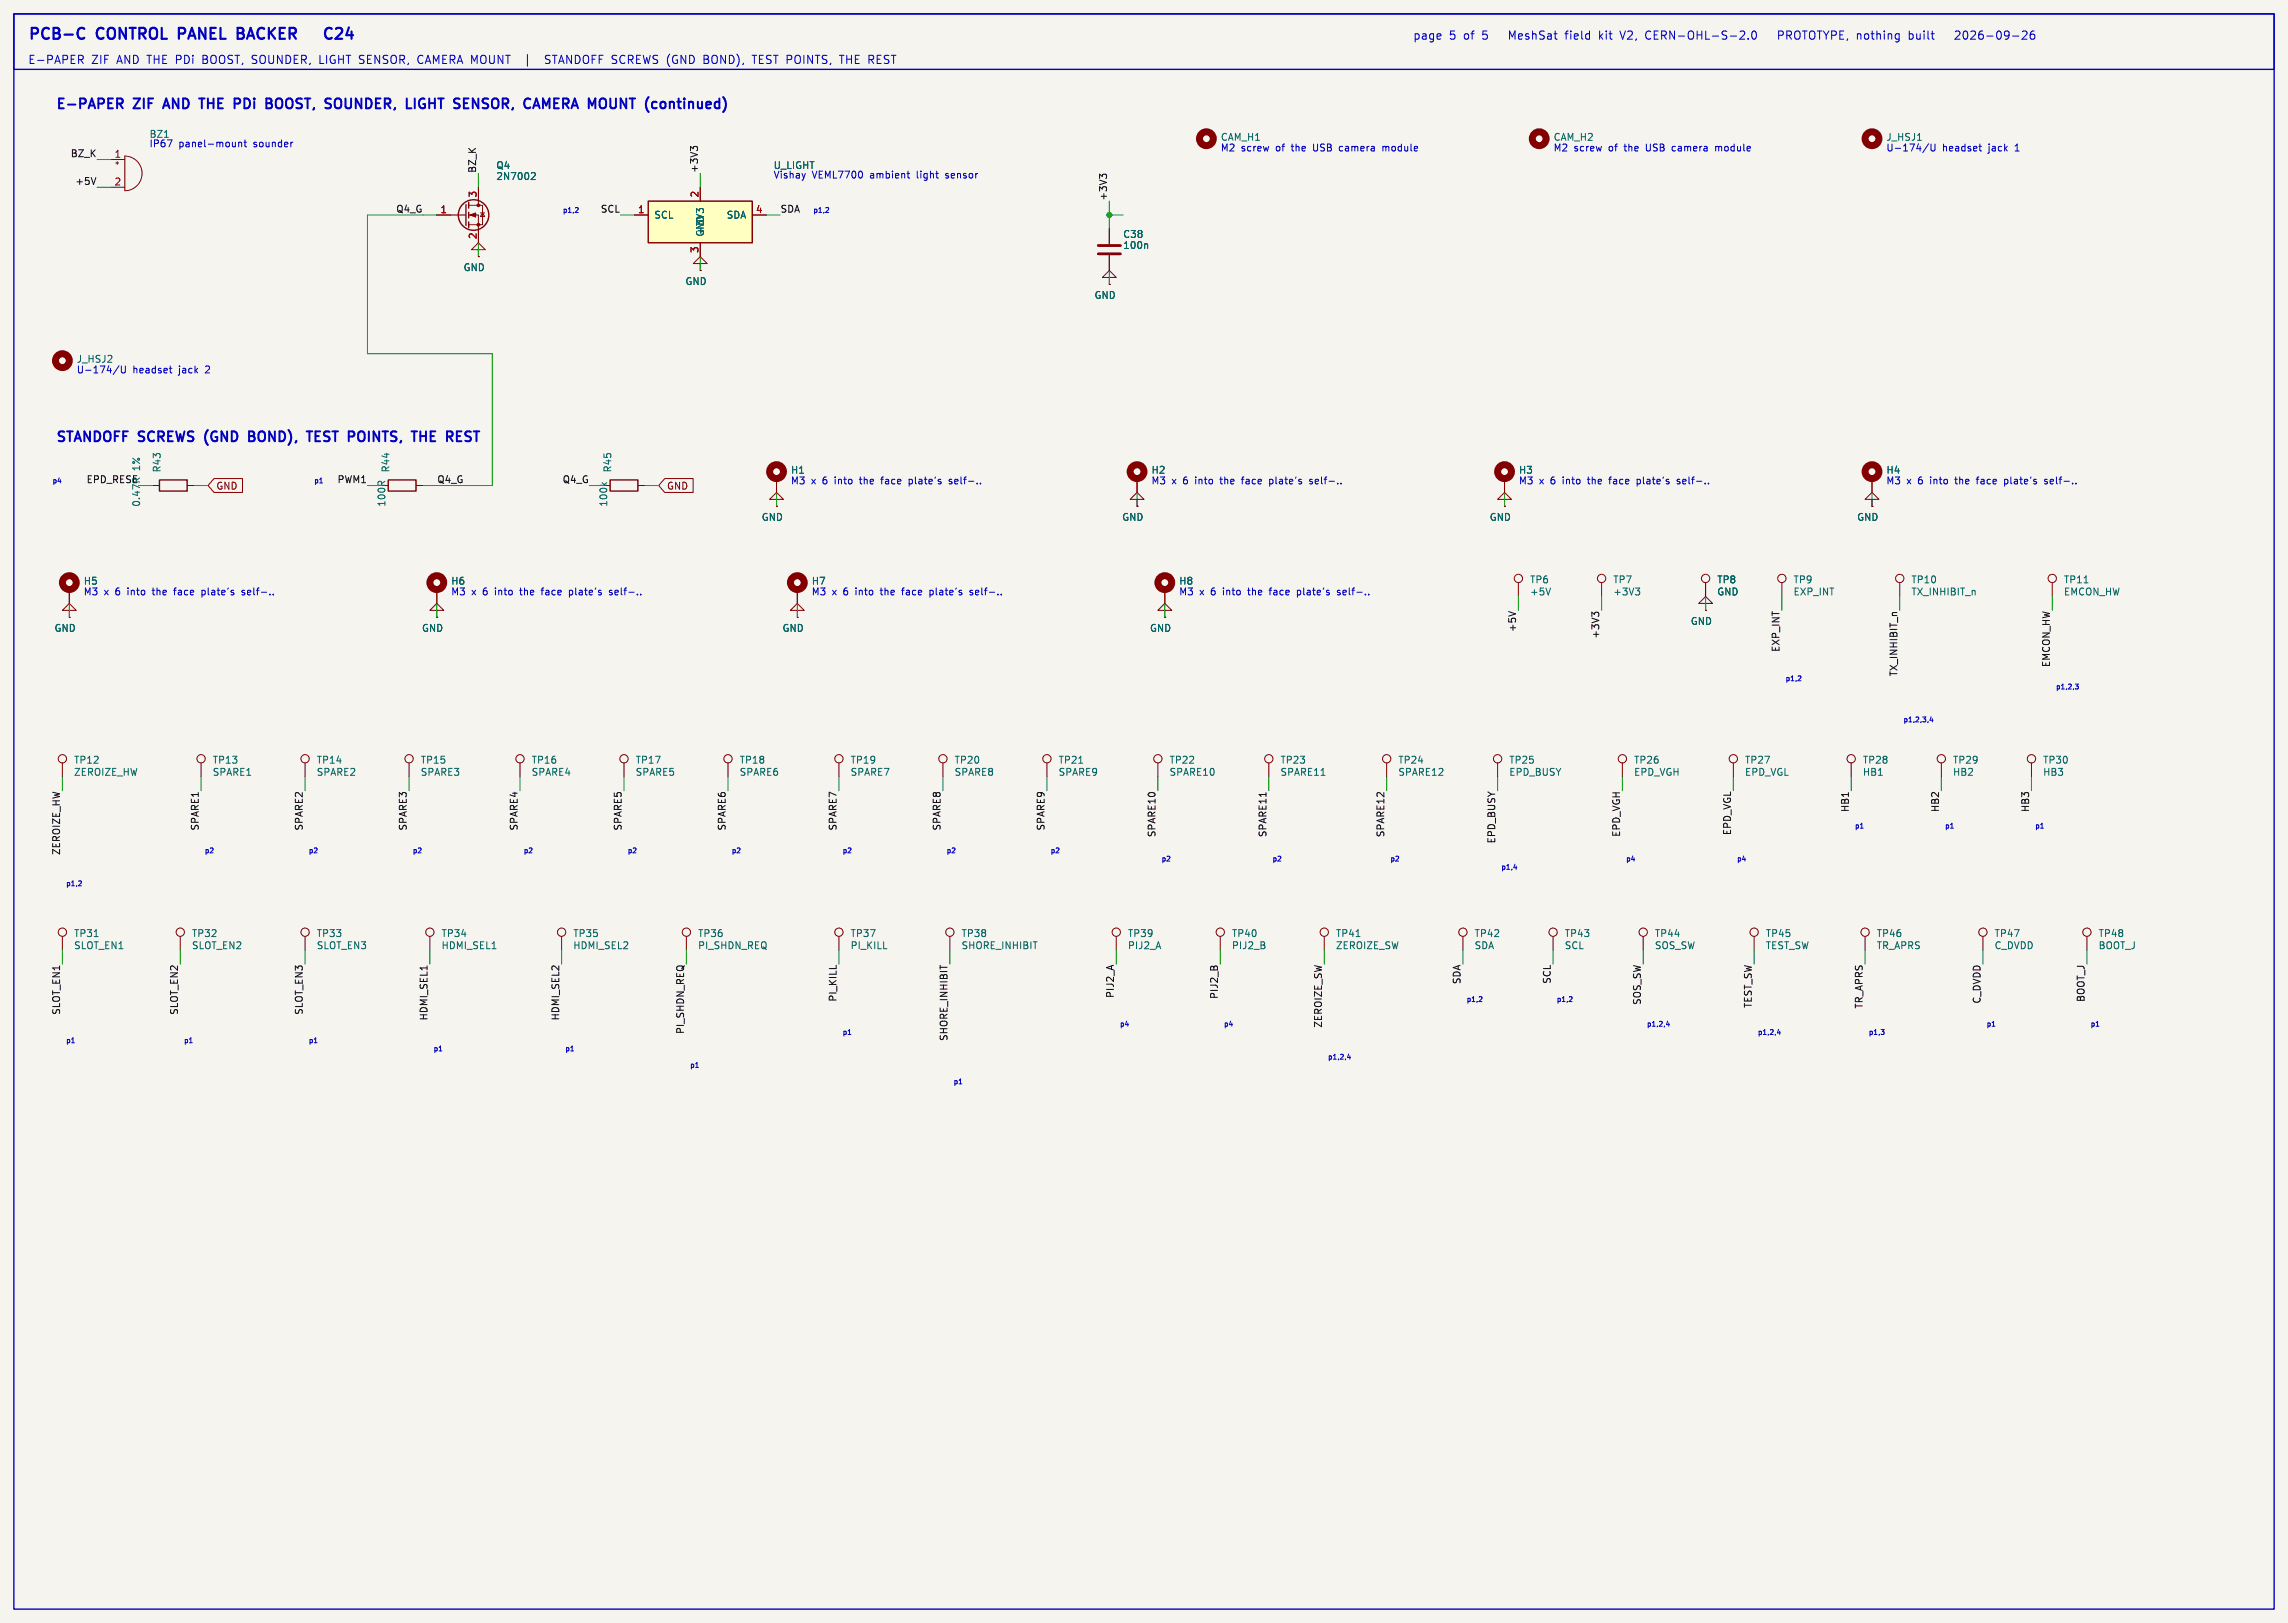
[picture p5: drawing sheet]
<svg xmlns="http://www.w3.org/2000/svg" width="419mm" height="297mm" viewBox="0 0 419 297" stroke-linecap="round" stroke-linejoin="round" font-family="sans-serif">
<defs><g id="words">
<g font-size="2.8" fill="#0000c2">
<text x="5.1" y="7.4">PCB-C</text>
<text x="17.9" y="7.4">CONTROL</text>
<text x="33.6" y="7.4">PANEL</text>
<text x="45.2" y="7.4">BACKER</text>
<text x="63.7" y="7.4">C24</text>
</g>
<g font-size="2.5" fill="#0000c2">
<text x="10.2" y="20.1">E-PAPER</text>
<text x="24.7" y="20.1">ZIF</text>
<text x="30.9" y="20.1">AND</text>
<text x="38.2" y="20.1">THE</text>
<text x="45.2" y="20.1">PDi</text>
<text x="51.7" y="20.1">BOOST,</text>
<text x="63.3" y="20.1">SOUNDER,</text>
<text x="78.9" y="20.1">LIGHT</text>
<text x="88.3" y="20.1">SENSOR,</text>
<text x="101.9" y="20.1">CAMERA MOUNT</text>
<text x="125.6" y="20.1">(continued)</text>
<text x="10.2" y="81">STANDOFF SCREWS</text>
<text x="38.3" y="81">(GND</text>
<text x="47.1" y="81">BOND),</text>
<text x="58.6" y="81">TEST</text>
<text x="66.8" y="81">POINTS,</text>
<text x="79.3" y="81">THE</text>
<text x="86.3" y="81">REST</text>
</g>
<g font-size="2.1" fill="#0000c2">
<text x="5.1" y="11.8">E-PAPER</text>
<text x="16.7" y="11.8">ZIF</text>
<text x="21.5" y="11.8">AND THE PDi</text>
<text x="37.5" y="11.8">BOOST, SOUNDER,</text>
<text x="59.3" y="11.8">LIGHT SENSOR,</text>
<text x="77.6" y="11.8">CAMERA MOUNT</text>
<text x="101.7" y="11.8">STANDOFF SCREWS (GND</text>
<text x="131.2" y="11.8">BOND),</text>
<text x="140.3" y="11.8">TEST POINTS,</text>
<text x="156.7" y="11.8">THE REST</text>
<text x="258.8" y="7.4">page</text>
<text x="265.4" y="7.4">5</text>
<text x="268.2" y="7.4">of</text>
<text x="271.7" y="7.4">5</text>
<text x="277" y="7.4">MeshSat</text>
<text x="287.5" y="7.4">field</text>
<text x="293.8" y="7.4">kit</text>
<text x="297.9" y="7.4">V2,</text>
<text x="302.6" y="7.4">CERN-OHL-S-2.0</text>
<text x="327.4" y="7.4">PROTOTYPE, nothing</text>
<text x="351.6" y="7.4">built</text>
<text x="360.6" y="7.4">2026-09-26</text>
</g>
<g font-size="1.8" fill="#0f0f0f">
<text x="12.9" y="28.9">BZ_K</text>
<text x="13.7" y="33.9">+5V</text>
<text x="87.3" y="31.8" transform="rotate(-90 87.3 31.8)">BZ_K</text>
<text x="127.9" y="31.8" transform="rotate(-90 127.9 31.8)">+3V3</text>
<text x="72.5" y="39">Q4_G</text>
<text x="109.9" y="39">SCL</text>
<text x="142.9" y="39">SDA</text>
<text x="202.9" y="36.8" transform="rotate(-90 202.9 36.8)">+3V3</text>
<text x="15.8" y="88.6">EPD_RESE</text>
<text x="61.7" y="88.6">PWM1</text>
<text x="80" y="88.6">Q4_G</text>
<text x="103" y="88.6">Q4_G</text>
<text x="25.9" y="92.9" transform="rotate(-90 25.9 92.9)">0.47R</text>
<text x="277.8" y="115.8" transform="rotate(-90 277.8 115.8)">+5V</text>
<text x="293" y="117" transform="rotate(-90 293 117)">+3V3</text>
<text x="326" y="119.5" transform="rotate(-90 326 119.5)">EXP_INT</text>
<text x="347.6" y="123.9" transform="rotate(-90 347.6 123.9)">TX_INHIBIT_n</text>
<text x="375.6" y="122.2" transform="rotate(-90 375.6 122.2)">EMCON_HW</text>
<text x="338.7" y="148.8" transform="rotate(-90 338.7 148.8)">HB1</text>
<text x="355.3" y="148.8" transform="rotate(-90 355.3 148.8)">HB2</text>
<text x="371.8" y="148.8" transform="rotate(-90 371.8 148.8)">HB3</text>
<text x="36.5" y="152.2" transform="rotate(-90 36.5 152.2)">SPARE1</text>
<text x="55.5" y="152.2" transform="rotate(-90 55.5 152.2)">SPARE2</text>
<text x="74.6" y="152.2" transform="rotate(-90 74.6 152.2)">SPARE3</text>
<text x="94.9" y="152.2" transform="rotate(-90 94.9 152.2)">SPARE4</text>
<text x="114" y="152.2" transform="rotate(-90 114 152.2)">SPARE5</text>
<text x="133" y="152.2" transform="rotate(-90 133 152.2)">SPARE6</text>
<text x="153.3" y="152.2" transform="rotate(-90 153.3 152.2)">SPARE7</text>
<text x="172.4" y="152.2" transform="rotate(-90 172.4 152.2)">SPARE8</text>
<text x="191.4" y="152.2" transform="rotate(-90 191.4 152.2)">SPARE9</text>
<text x="211.7" y="153.4" transform="rotate(-90 211.7 153.4)">SPARE10</text>
<text x="232.1" y="153.4" transform="rotate(-90 232.1 153.4)">SPARE11</text>
<text x="253.7" y="153.4" transform="rotate(-90 253.7 153.4)">SPARE12</text>
<text x="274" y="154.5" transform="rotate(-90 274 154.5)">EPD_BUSY</text>
<text x="296.8" y="153.3" transform="rotate(-90 296.8 153.3)">EPD_VGH</text>
<text x="317.2" y="153" transform="rotate(-90 317.2 153)">EPD_VGL</text>
<text x="11.1" y="156.7" transform="rotate(-90 11.1 156.7)">ZEROIZE_HW</text>
<text x="11.1" y="185.9" transform="rotate(-90 11.1 185.9)">SLOT_EN1</text>
<text x="32.7" y="185.9" transform="rotate(-90 32.7 185.9)">SLOT_EN2</text>
<text x="55.5" y="185.9" transform="rotate(-90 55.5 185.9)">SLOT_EN3</text>
<text x="153.3" y="183.5" transform="rotate(-90 153.3 183.5)">PI_KILL</text>
<text x="204.1" y="182.8" transform="rotate(-90 204.1 182.8)">PIJ2_A</text>
<text x="223.2" y="183" transform="rotate(-90 223.2 183)">PIJ2_B</text>
<text x="267.6" y="180.3" transform="rotate(-90 267.6 180.3)">SDA</text>
<text x="284.1" y="180.2" transform="rotate(-90 284.1 180.2)">SCL</text>
<text x="300.6" y="184.1" transform="rotate(-90 300.6 184.1)">SOS_SW</text>
<text x="321" y="184.7" transform="rotate(-90 321 184.7)">TEST_SW</text>
<text x="341.3" y="184.8" transform="rotate(-90 341.3 184.8)">TR_APRS</text>
<text x="362.9" y="183.9" transform="rotate(-90 362.9 183.9)">C_DVDD</text>
<text x="381.9" y="183.6" transform="rotate(-90 381.9 183.6)">BOOT_J</text>
<text x="78.4" y="187" transform="rotate(-90 78.4 187)">HDMI_SEL1</text>
<text x="102.5" y="187" transform="rotate(-90 102.5 187)">HDMI_SEL2</text>
<text x="125.4" y="189.4" transform="rotate(-90 125.4 189.4)">PI_SHDN_REQ</text>
<text x="173.6" y="190.7" transform="rotate(-90 173.6 190.7)">SHORE_INHIBIT</text>
<text x="242.2" y="188.3" transform="rotate(-90 242.2 188.3)">ZEROIZE_SW</text>
</g>
<g font-size="1.8" fill="#a90000">
<text x="20.9" y="29">1</text>
<text x="20.9" y="34">2</text>
<text x="80.6" y="39.1">1</text>
<text x="87.4" y="36.3" transform="rotate(-90 87.4 36.3)">3</text>
<text x="116.8" y="39.1">1</text>
<text x="128" y="36.3" transform="rotate(-90 128 36.3)">2</text>
<text x="138.4" y="39.1">4</text>
<text x="87.4" y="43.9" transform="rotate(-90 87.4 43.9)">2</text>
<text x="128" y="46.4" transform="rotate(-90 128 46.4)">3</text>
</g>
<g font-size="1.8" fill="#0000c2">
<text x="27.3" y="27.1">IP67</text>
<text x="27.3" y="25.4">BZ1</text>
<text x="32.8" y="27.1">panel-mount</text>
<text x="46.6" y="27.1">sounder</text>
<text x="223.5" y="27.8">M2</text>
<text x="227.4" y="27.8">screw</text>
<text x="233.8" y="27.8">of</text>
<text x="236.9" y="27.8">the</text>
<text x="241" y="27.8">USB</text>
<text x="246" y="27.8">camera</text>
<text x="254.1" y="27.8">module</text>
<text x="284.5" y="27.8">M2</text>
<text x="288.3" y="27.8">screw</text>
<text x="294.8" y="27.8">of</text>
<text x="297.8" y="27.8">the</text>
<text x="302" y="27.8">USB</text>
<text x="307" y="27.8">camera</text>
<text x="315.1" y="27.8">module</text>
<text x="345.4" y="27.8">U-174/U</text>
<text x="355.8" y="27.8">headset</text>
<text x="364.4" y="27.8">jack</text>
<text x="369.4" y="27.8">1</text>
<text x="148.8" y="32.8">VEML7700</text>
<text x="159.5" y="32.8">ambient</text>
<text x="168.2" y="32.8">light</text>
<text x="173.7" y="32.8">sensor</text>
<text x="14" y="68.4">U-174/U</text>
<text x="24.3" y="68.4">headset</text>
<text x="32.9" y="68.4">jack</text>
<text x="37.9" y="68.4">2</text>
<text x="144.8" y="88.8">M3</text>
<text x="148.6" y="88.8">x</text>
<text x="150.8" y="88.8">6</text>
<text x="153.2" y="88.8">into</text>
<text x="158" y="88.8">the</text>
<text x="162.1" y="88.8">face</text>
<text x="167.3" y="88.8">plate's</text>
<text x="174.9" y="88.8">self-..</text>
<text x="210.8" y="88.8">M3</text>
<text x="214.7" y="88.8">x</text>
<text x="216.9" y="88.8">6</text>
<text x="219.2" y="88.8">into</text>
<text x="224" y="88.8">the</text>
<text x="228.2" y="88.8">face</text>
<text x="233.4" y="88.8">plate's</text>
<text x="241" y="88.8">self-..</text>
<text x="278.1" y="88.8">M3</text>
<text x="282" y="88.8">x</text>
<text x="284.2" y="88.8">6</text>
<text x="286.5" y="88.8">into</text>
<text x="291.3" y="88.8">the</text>
<text x="295.5" y="88.8">face</text>
<text x="300.7" y="88.8">plate's</text>
<text x="308.3" y="88.8">self-..</text>
<text x="345.4" y="88.8">M3</text>
<text x="349.3" y="88.8">x</text>
<text x="351.5" y="88.8">6</text>
<text x="353.9" y="88.8">into</text>
<text x="358.7" y="88.8">the</text>
<text x="362.8" y="88.8">face</text>
<text x="368" y="88.8">plate's</text>
<text x="375.6" y="88.8">self-..</text>
<text x="15.2" y="109.1">M3</text>
<text x="19.1" y="109.1">x</text>
<text x="21.3" y="109.1">6</text>
<text x="23.7" y="109.1">into</text>
<text x="28.5" y="109.1">the</text>
<text x="32.6" y="109.1">face</text>
<text x="37.8" y="109.1">plate's</text>
<text x="45.4" y="109.1">self-..</text>
<text x="82.5" y="109.1">M3</text>
<text x="86.4" y="109.1">x</text>
<text x="88.6" y="109.1">6</text>
<text x="91" y="109.1">into</text>
<text x="95.8" y="109.1">the</text>
<text x="99.9" y="109.1">face</text>
<text x="105.1" y="109.1">plate's</text>
<text x="112.7" y="109.1">self-..</text>
<text x="148.6" y="109.1">M3</text>
<text x="152.4" y="109.1">x</text>
<text x="154.6" y="109.1">6</text>
<text x="157" y="109.1">into</text>
<text x="161.8" y="109.1">the</text>
<text x="165.9" y="109.1">face</text>
<text x="171.2" y="109.1">plate's</text>
<text x="178.7" y="109.1">self-..</text>
<text x="215.9" y="109.1">M3</text>
<text x="219.7" y="109.1">x</text>
<text x="221.9" y="109.1">6</text>
<text x="224.3" y="109.1">into</text>
<text x="229.1" y="109.1">the</text>
<text x="233.2" y="109.1">face</text>
<text x="238.5" y="109.1">plate's</text>
<text x="246" y="109.1">self-..</text>
</g>
<g font-size="1.8" fill="#006464">
<text x="223.5" y="26">CAM_H1</text>
<text x="284.5" y="26">CAM_H2</text>
<text x="345.4" y="26">J_HSJ1</text>
<text x="90.8" y="31.1">Q4</text>
<text x="90.8" y="33.2">2N7002</text>
<text x="141.6" y="32.8">Vishay</text>
<text x="141.6" y="31.1">U_LIGHT</text>
<text x="119.8" y="40.2">SCL</text>
<text x="133" y="40.2">SDA</text>
<text x="129.1" y="43.4" transform="rotate(-90 129.1 43.4)">GND</text>
<text x="129.1" y="43.1" transform="rotate(-90 129.1 43.1)">+3V3</text>
<text x="205.6" y="45.8">100n</text>
<text x="205.6" y="43.8">C38</text>
<text x="84.8" y="49.8">GND</text>
<text x="125.5" y="52.4">GND</text>
<text x="200.4" y="54.9">GND</text>
<text x="14" y="66.6">J_HSJ2</text>
<text x="25.9" y="86.2" transform="rotate(-90 25.9 86.2)">1%</text>
<text x="29.6" y="86.6" transform="rotate(-90 29.6 86.6)">R43</text>
<text x="71.5" y="86.6" transform="rotate(-90 71.5 86.6)">R44</text>
<text x="112.2" y="86.6" transform="rotate(-90 112.2 86.6)">R45</text>
<text x="144.8" y="86.9">H1</text>
<text x="210.8" y="86.9">H2</text>
<text x="278.1" y="86.9">H3</text>
<text x="345.4" y="86.9">H4</text>
<text x="70.8" y="92.9" transform="rotate(-90 70.8 92.9)">100R</text>
<text x="111.4" y="92.9" transform="rotate(-90 111.4 92.9)">100k</text>
<text x="139.4" y="95.6">GND</text>
<text x="205.5" y="95.6">GND</text>
<text x="272.8" y="95.6">GND</text>
<text x="340.1" y="95.6">GND</text>
<text x="15.2" y="107.3">H5</text>
<text x="82.6" y="107.3">H6</text>
<text x="148.6" y="107.3">H7</text>
<text x="215.9" y="107.3">H8</text>
<text x="280.2" y="107">TP6</text>
<text x="295.4" y="107">TP7</text>
<text x="314.5" y="107">TP8</text>
<text x="328.4" y="107">TP9</text>
<text x="350" y="107">TP10</text>
<text x="378" y="107">TP11</text>
<text x="280.2" y="109.2">+5V</text>
<text x="295.4" y="109.2">+3V3</text>
<text x="314.5" y="109.2">GND</text>
<text x="328.4" y="109.2">EXP_INT</text>
<text x="350" y="109.2">TX_INHIBIT_n</text>
<text x="378" y="109.2">EMCON_HW</text>
<text x="9.9" y="115.9">GND</text>
<text x="77.2" y="115.9">GND</text>
<text x="143.2" y="115.9">GND</text>
<text x="210.5" y="115.9">GND</text>
<text x="309.6" y="114.6">GND</text>
<text x="13.5" y="140">TP12</text>
<text x="13.5" y="142.2">ZEROIZE_HW</text>
<text x="38.9" y="140">TP13</text>
<text x="38.9" y="142.2">SPARE1</text>
<text x="57.9" y="140">TP14</text>
<text x="57.9" y="142.2">SPARE2</text>
<text x="77" y="140">TP15</text>
<text x="77" y="142.2">SPARE3</text>
<text x="97.3" y="140">TP16</text>
<text x="97.3" y="142.2">SPARE4</text>
<text x="116.3" y="140">TP17</text>
<text x="116.3" y="142.2">SPARE5</text>
<text x="135.4" y="140">TP18</text>
<text x="135.4" y="142.2">SPARE6</text>
<text x="155.7" y="140">TP19</text>
<text x="155.7" y="142.2">SPARE7</text>
<text x="174.8" y="140">TP20</text>
<text x="174.8" y="142.2">SPARE8</text>
<text x="193.8" y="140">TP21</text>
<text x="193.8" y="142.2">SPARE9</text>
<text x="214.1" y="142.2">SPARE10</text>
<text x="214.1" y="140">TP22</text>
<text x="234.4" y="142.2">SPARE11</text>
<text x="234.4" y="140">TP23</text>
<text x="256" y="142.2">SPARE12</text>
<text x="256" y="140">TP24</text>
<text x="276.4" y="140">TP25</text>
<text x="276.4" y="142.2">EPD_BUSY</text>
<text x="299.2" y="142.2">EPD_VGH</text>
<text x="299.2" y="140">TP26</text>
<text x="319.5" y="142.2">EPD_VGL</text>
<text x="319.5" y="140">TP27</text>
<text x="341.1" y="140">TP28</text>
<text x="341.1" y="142.2">HB1</text>
<text x="357.6" y="140">TP29</text>
<text x="357.6" y="142.2">HB2</text>
<text x="374.1" y="140">TP30</text>
<text x="374.1" y="142.2">HB3</text>
<text x="13.5" y="174">SLOT_EN1</text>
<text x="13.5" y="171.8">TP31</text>
<text x="35.1" y="174">SLOT_EN2</text>
<text x="35.1" y="171.8">TP32</text>
<text x="57.9" y="174">SLOT_EN3</text>
<text x="57.9" y="171.8">TP33</text>
<text x="80.8" y="171.8">TP34</text>
<text x="80.8" y="174">HDMI_SEL1</text>
<text x="104.9" y="171.8">TP35</text>
<text x="104.9" y="174">HDMI_SEL2</text>
<text x="127.8" y="171.8">TP36</text>
<text x="127.8" y="174">PI_SHDN_REQ</text>
<text x="155.7" y="171.8">TP37</text>
<text x="155.7" y="174">PI_KILL</text>
<text x="176" y="174">SHORE_INHIBIT</text>
<text x="176" y="171.8">TP38</text>
<text x="206.5" y="174">PIJ2_A</text>
<text x="206.5" y="171.8">TP39</text>
<text x="225.6" y="174">PIJ2_B</text>
<text x="225.6" y="171.8">TP40</text>
<text x="244.6" y="171.8">TP41</text>
<text x="244.6" y="174">ZEROIZE_SW</text>
<text x="270" y="174">SDA</text>
<text x="270" y="171.8">TP42</text>
<text x="286.5" y="171.8">TP43</text>
<text x="286.5" y="174">SCL</text>
<text x="303" y="171.8">TP44</text>
<text x="303" y="174">SOS_SW</text>
<text x="323.3" y="171.8">TP45</text>
<text x="323.3" y="174">TEST_SW</text>
<text x="343.7" y="174">TR_APRS</text>
<text x="343.7" y="171.8">TP46</text>
<text x="365.3" y="171.8">TP47</text>
<text x="365.3" y="174">C_DVDD</text>
<text x="384.3" y="171.8">TP48</text>
<text x="384.3" y="174">BOOT_J</text>
</g>
<g font-size="1.8" fill="#840000">
<text x="39.5" y="89.9">GND</text>
<text x="122.1" y="89.9">GND</text>
</g>
<g font-size="1.3" fill="#0000c2">
<text x="103" y="39">p1,2</text>
<text x="148.9" y="39">p1,2</text>
<text x="9.5" y="88.5">p4</text>
<text x="57.5" y="88.5">p1</text>
<text x="327" y="124.8">p1,2</text>
<text x="376.5" y="126.3">p1,2,3</text>
<text x="348.6" y="132.3">p1,2,3,4</text>
<text x="339.7" y="151.8">p1</text>
<text x="356.2" y="151.8">p1</text>
<text x="372.7" y="151.8">p1</text>
<text x="37.4" y="156.3">p2</text>
<text x="56.5" y="156.3">p2</text>
<text x="75.5" y="156.3">p2</text>
<text x="95.8" y="156.3">p2</text>
<text x="114.9" y="156.3">p2</text>
<text x="133.9" y="156.3">p2</text>
<text x="154.3" y="156.3">p2</text>
<text x="173.3" y="156.3">p2</text>
<text x="192.4" y="156.3">p2</text>
<text x="212.7" y="157.8">p2</text>
<text x="233" y="157.8">p2</text>
<text x="254.6" y="157.8">p2</text>
<text x="274.9" y="159.3">p1,4</text>
<text x="297.8" y="157.8">p4</text>
<text x="318.1" y="157.8">p4</text>
<text x="12" y="162.3">p1,2</text>
<text x="268.6" y="183.5">p1,2</text>
<text x="285.1" y="183.5">p1,2</text>
<text x="12" y="191">p1</text>
<text x="33.6" y="191">p1</text>
<text x="56.5" y="191">p1</text>
<text x="154.3" y="189.5">p1</text>
<text x="205.1" y="188">p4</text>
<text x="224.1" y="188">p4</text>
<text x="301.6" y="188">p1,2,4</text>
<text x="321.9" y="189.5">p1,2,4</text>
<text x="342.2" y="189.5">p1,3</text>
<text x="363.8" y="188">p1</text>
<text x="382.9" y="188">p1</text>
<text x="79.3" y="192.5">p1</text>
<text x="103.5" y="192.5">p1</text>
<text x="126.3" y="195.6">p1</text>
<text x="243.2" y="194.1">p1,2,4</text>
<text x="174.6" y="198.6">p1</text>
</g>
</g></defs>
<path d="M0 -.1h419.1v297.3h-419.1z" fill="#f5f4ef" stroke="#f5f4ef" stroke-width=".18"/>
<g fill="none" stroke="#840000" stroke-width=".18">
<path d="M80 39.4h5.3M85.9 37.6h2.5v3.5h-2.5M85.9 39.4h1.7v5M87.6 34.3v3.3M88 39h.8M88.4 39l.4 .6h-.8zM87.6 45.7h1.3l-1.3-1.3-1.2 1.3h1.2v1.3M87.6 47h.1M128.3 48.3h1.2l-1.2-1.3-1.3 1.3h1.3v1.2M128.3 49.5h.1M203.2 50.8h1.3l-1.3-1.3-1.3 1.3h1.3v1.3M203.2 52.1h.1"/>
<path d="M203.2 41.9v2.8M203.2 46.7v2.8M27.9 88.9h1.3M34.3 88.9h1.3M76.2 88.9h1.3M116.8 88.9h1.3M142.2 91.4h1.3l-1.3-1.2-1.2 1.2h1.2v1.3M142.2 92.7h.1M142.2 87.6v2.6M208.3 91.4h1.2l-1.2-1.2-1.3 1.2h1.3v1.3M208.3 92.7h.1M208.3 87.6v2.6"/>
<path d="M275.6 91.4h1.3l-1.3-1.2-1.3 1.2h1.3v1.3M275.6 92.7h.1M275.6 87.6v2.6M342.9 91.4h1.3l-1.3-1.2-1.3 1.2h1.3v1.3M342.9 92.7h.1M342.9 87.6v2.6M12.7 111.8h1.3l-1.3-1.3-1.3 1.3h1.3v1.2M12.7 113h.1M12.7 107.9v2.6M80 111.8h1.3l-1.3-1.3-1.3 1.3h1.3v1.2M80 113h.1M80 107.9v2.6"/>
<path d="M146 111.8h1.3l-1.3-1.3-1.2 1.3h1.2v1.2M146 113h.1M146 107.9v2.6M213.4 111.8h1.2l-1.2-1.3-1.3 1.3h1.3v1.2M213.4 113h.1M213.4 107.9v2.6M278.1 106.7v2.5M293.4 106.7v2.5M312.4 110.5h1.3l-1.3-1.3-1.3 1.3h1.3v1.3M312.4 111.8h.1M312.4 106.7v2.5M326.4 106.7v2.5"/>
<path d="M348 106.7v2.5M375.9 106.7v2.5M11.4 139.7v2.5M36.8 139.7v2.5M55.9 139.7v2.5M74.9 139.7v2.5M95.2 139.7v2.5M114.3 139.7v2.5M133.3 139.7v2.5M153.7 139.7v2.5M172.7 139.7v2.5M191.8 139.7v2.5"/>
<path d="M212.1 139.7v2.5M232.4 139.7v2.5M254 139.7v2.5M274.3 139.7v2.5M297.2 139.7v2.5M317.5 139.7v2.5M339.1 139.7v2.5M355.6 139.7v2.5M372.1 139.7v2.5M11.4 171.4v2.6M33 171.4v2.6M55.9 171.4v2.6"/>
<path d="M78.7 171.4v2.6M153.7 171.4v2.6M174 171.4v2.6M204.5 171.4v2.6M223.5 171.4v2.6M284.5 171.4v2.6M301 171.4v2.6M321.3 171.4v2.6M341.6 171.4v2.6M363.2 171.4v2.6M382.3 171.4v2.6"/>
<circle cx="278.1" cy="105.9" r=".76"/>
<circle cx="293.4" cy="105.9" r=".76"/>
<circle cx="312.4" cy="105.9" r=".76"/>
<circle cx="326.4" cy="105.9" r=".76"/>
<circle cx="348" cy="105.9" r=".76"/>
<circle cx="375.9" cy="105.9" r=".76"/>
<circle cx="11.4" cy="138.9" r=".76"/>
<circle cx="36.8" cy="138.9" r=".76"/>
<circle cx="55.9" cy="138.9" r=".76"/>
<circle cx="74.9" cy="138.9" r=".76"/>
<circle cx="95.2" cy="138.9" r=".76"/>
<circle cx="114.3" cy="138.9" r=".76"/>
<circle cx="133.3" cy="138.9" r=".76"/>
<circle cx="153.7" cy="138.9" r=".76"/>
<circle cx="172.7" cy="138.9" r=".76"/>
<circle cx="191.8" cy="138.9" r=".76"/>
<circle cx="212.1" cy="138.9" r=".76"/>
<circle cx="232.4" cy="138.9" r=".76"/>
<circle cx="254" cy="138.9" r=".76"/>
<circle cx="274.3" cy="138.9" r=".76"/>
<circle cx="297.2" cy="138.9" r=".76"/>
<circle cx="317.5" cy="138.9" r=".76"/>
<circle cx="339.1" cy="138.9" r=".76"/>
<circle cx="355.6" cy="138.9" r=".76"/>
<circle cx="372.1" cy="138.9" r=".76"/>
<circle cx="11.4" cy="170.7" r=".76"/>
<circle cx="33" cy="170.7" r=".76"/>
<circle cx="55.9" cy="170.7" r=".76"/>
<circle cx="78.7" cy="170.7" r=".76"/>
<circle cx="153.7" cy="170.7" r=".76"/>
<circle cx="174" cy="170.7" r=".76"/>
<circle cx="204.5" cy="170.7" r=".76"/>
<circle cx="223.5" cy="170.7" r=".76"/>
<circle cx="284.5" cy="170.7" r=".76"/>
<circle cx="301" cy="170.7" r=".76"/>
<circle cx="321.3" cy="170.7" r=".76"/>
<circle cx="341.6" cy="170.7" r=".76"/>
<circle cx="363.2" cy="170.7" r=".76"/>
<circle cx="382.3" cy="170.7" r=".76"/>
</g>
<path d="M97.5 31.6l.4 .1 .2 .3-.8 .9h.8M351.2 25.7h.8M210 44.6l.2 .2v.7M110.3 88.4l.5 .5M111.1 88.4l-.4 .3M284 107.7l-.4 1.2M299.6 107.7h.7l-.4 .5M300.1 108.2l.2 .2v.3l-.2 .2M381.8 106.7h.7M197.6 139.7h.7M242 142h.7M17.3 171.5h.7" fill="none" stroke="#006464" stroke-width=".18"/>
<g fill="none" stroke="#840000" stroke-width="1.3">
<circle cx="221" cy="25.4" r="1.27"/>
<circle cx="281.9" cy="25.4" r="1.27"/>
<circle cx="342.9" cy="25.4" r="1.27"/>
<circle cx="142.2" cy="86.4" r="1.27"/>
<circle cx="208.3" cy="86.4" r="1.27"/>
<circle cx="275.6" cy="86.4" r="1.27"/>
<circle cx="342.9" cy="86.4" r="1.27"/>
<circle cx="12.7" cy="106.7" r="1.27"/>
<circle cx="80" cy="106.7" r="1.27"/>
<circle cx="146" cy="106.7" r="1.27"/>
<circle cx="213.4" cy="106.7" r="1.27"/>
</g>
<g fill="none" stroke="#840000" stroke-width=".25">
<path d="M85.3 37.5v3.8M85.9 37.1v1M85.9 38.9v1M85.9 40.6v1.1M29.2 87.9h5.1v2h-5.1zM71.1 87.9h5.1v2h-5.1zM111.8 87.9h5v2h-5z"/>
<circle cx="86.7" cy="39.4" r="2.79"/>
</g>
<g fill="#840000" stroke="#840000" stroke-width=".18">
<path d="M86.1 39.4l1-.4v.8z"/>
<circle cx="87.6" cy="37.6" r=".25"/>
<circle cx="87.6" cy="41.1" r=".25"/>
</g>
<path d="M201.2 45h4M201.2 46.5h4" fill="none" stroke="#840000" stroke-width=".51"/>
<path d="M118.7 36.8h19.1v7.6h-19.1z" fill="#ffffc2"/>
<path d="M118.7 36.8h19.1v7.6h-19.1z" fill="none" stroke="#840000" stroke-width=".25"/>
<g fill="none" stroke="#840000" stroke-width=".18">
<path d="M20.3 29.2h2.6M20.3 34.3h2.6M21.2 29.8h.5M21.5 29.6v.5M22.9 28.6a3.2 3.2 0 0 1 3.1 3.1 3.2 3.2 0 0 1-3.1 3.2zM80 39.4h2.5M87.6 34.3v2.5M116.2 39.4h2.5M128.3 34.3v2.5M137.8 39.4h2.5M87.6 47h.1M87.6 41.9v2.5"/>
<path d="M128.3 49.5h.1M128.3 44.4v2.6M203.2 52.1h.1M203.2 41.9v2.8M203.2 46.7v2.8M39.2 87.6h5.2v2.6h-5.2l-1.1-1.3zM121.8 87.6h5.2v2.6h-5.2l-1.2-1.3zM142.2 92.7h.1M142.2 87.6v2.6M208.3 92.7h.1M208.3 87.6v2.6M275.6 92.7h.1"/>
<path d="M275.6 87.6v2.6M342.9 92.7h.1M342.9 87.6v2.6M12.7 113h.1M12.7 107.9v2.6M80 113h.1M80 107.9v2.6M146 113h.1M146 107.9v2.6M213.4 113h.1M213.4 107.9v2.6M312.4 111.8h.1"/>
<path d="M312.4 106.7v2.5M102.9 171.4v2.6M125.7 171.4v2.6M242.6 171.4v2.6M268 171.4v2.6"/>
<circle cx="102.9" cy="170.7" r=".76"/>
<circle cx="125.7" cy="170.7" r=".76"/>
<circle cx="242.6" cy="170.7" r=".76"/>
<circle cx="268" cy="170.7" r=".76"/>
</g>
<path d="M30.1 25.1h.7M97.5 31.6l.4 .1 .2 .3-.8 .9h.8M128.1 38.6l-.5-.4v.8M128.1 38.4l.2-.2h.3l.2 .2M210 44.6l.2 .2v.7M248.4 171.5h.7" fill="none" stroke="#006464" stroke-width=".18"/>
<circle cx="11.4" cy="66" r="1.27" fill="none" stroke="#840000" stroke-width="1.3"/>
<path d="M17.6 32.5l-.5 1.3M127 27.2l-.5-.4v.8M127 27.1l.2-.3h.3l.3 .3M201.9 32.3l-.5-.4v.8M201.9 32.1l.2-.2h.3l.3 .2M276.3 112l1.3 .4M292.1 112.5l-.5-.4v.8M292.1 112.3l.2-.2h.3l.3 .2M231.9 145.1v.7" fill="none" stroke="#0f0f0f" stroke-width=".18"/>
<g fill="none" stroke="#009600" stroke-width=".18">
<path d="M17.8 29.2h2.5M17.8 34.3h2.5M80 39.4h-12.7v25.4h22.9v24.1h-12.7M87.6 31.7v2.6M113.7 39.4h2.5M128.3 31.7v2.6M140.3 39.4h2.6M203.2 39.4h2.5M203.2 36.8v5.1M87.6 44.4v2.6M128.3 47v2.5M203.2 49.5v2.6"/>
<path d="M25.4 88.9h2.5M35.6 88.9h2.5M67.3 88.9h2.5M107.9 88.9h2.6M118.1 88.9h2.5M142.2 90.2v2.5M208.3 90.2v2.5M275.6 90.2v2.5M342.9 90.2v2.5M12.7 110.5v2.5M80 110.5v2.5M146 110.5v2.5"/>
<path d="M213.4 110.5v2.5M278.1 109.2v2.6M293.4 109.2v2.6M312.4 109.2v2.6M326.4 109.2v2.6M348 109.2v2.6M375.9 109.2v2.6M11.4 142.2v2.6M36.8 142.2v2.6M55.9 142.2v2.6M74.9 142.2v2.6M95.2 142.2v2.6"/>
<path d="M114.3 142.2v2.6M133.3 142.2v2.6M153.7 142.2v2.6M172.7 142.2v2.6M191.8 142.2v2.6M212.1 142.2v2.6M232.4 142.2v2.6M254 142.2v2.6M274.3 142.2v2.6M297.2 142.2v2.6M317.5 142.2v2.6M339.1 142.2v2.6"/>
<path d="M355.6 142.2v2.6M372.1 142.2v2.6M11.4 174v2.5M33 174v2.5M55.9 174v2.5M78.7 174v2.5M102.9 174v2.5M125.7 174v2.5M153.7 174v2.5M174 174v2.5M204.5 174v2.5M223.5 174v2.5"/>
<path d="M242.6 174v2.5M268 174v2.5M284.5 174v2.5M301 174v2.5M321.3 174v2.5M341.6 174v2.5M363.2 174v2.5M382.3 174v2.5"/>
</g>
<g fill="none" stroke="#0000c2" stroke-width=".18">
<path d="M14.4 10.1h.6l.3 .3-.2 .4-.7 .1M14.8 10.9l.5 .7M58.6 10.1v1.5h.7M76.6 11.3l.4 .3M77 10.1l-.4 .4M96.6 10v2.1M100.8 10.2l-.6-.1-.2 .2v.4l.6 .3 .2 .3-.3 .3h-.6M130.6 10.2a1.07 1.07 0 0 0 0 1.4M139.1 10.8h.5M139.8 10.1h-.7v1.5h.7M155.1 10.8h.9M286.7 6.2h.5"/>
<path d="M293 5.7v1.5M293.2 6.6l.4 .6M293.6 6.2l-.6 .5M296.7 5.7l.5 1.5M301.5 6.8l.2 .3 .4 .1M302.1 5.7h-.4l-.2 .3M320.2 7v.2M321 5.8l.2-.1a.8 .8 0 0 1 .5 .7 .8 .8 0 0 1-.5 .8l-.2-.2-.1-.4zM325.8 6.5l.7-.1 .2-.2-.1-.4-.2-.1h-.6v1.5M349.7 6.2h.5l.2 .3v.4l-.1 .2h-.6M349.7 5.7v1.5M358.2 5.8l.5-.1 .2 .1 .1 .3-.9 1.1h.9"/>
<path d="M359.9 5.7a.94 .94 0 0 0 0 1.5M371.9 6.5l.3-.3 .4 .1 .1 .2v.4l-.3 .3-.4-.1-.1-.2M372.6 5.7a.59 .59 0 0 0-.7 .6M30.7 25.6h.8l-.5 1.3M43.7 26v.9M43.7 26.2l.2-.2 .3 .1 .1 .8M44.7 26h.5M44.9 25.6v1.1l.3 .2M53.5 26h.1M105.8 38l.1 .4-.6 .5h.6M151.7 38v.4l-.5 .5h.6M166.1 31.8h.5"/>
<path d="M166.3 32.4l.3 .2M245.6 26.8l-.3 .2v.4l.3 .2M253.3 26.8v.8M253.7 26.8l-.4 .1M306.5 26.8l-.2 .2v.4l.2 .2M314.3 26.8v.8M314.6 26.8l-.3 .1M353.3 26.3l-1.1 1.6M353.7 26.4v1l.2 .2h.4l.1-.2v-1M362.5 26.8h.5M362.7 27.5l.3 .1M21.8 67l-1.1 1.6"/>
<path d="M22.2 67v1l.3 .3 .3-.1 .2-.2v-1M31 67.4h.5M31.2 68.1l.3 .2M58.6 88.4h.5M161.3 87.8h.5M161.6 87.4l-.1 1.2M166.5 88.5l.4 .1M166.5 87.8v1.2M166.9 87.8h-.4M174.3 87.8h-.3l-.2 .2 .6 .4M174.4 88.4l-.2 .2-.4-.1M227.4 87.8h.5"/>
<path d="M227.6 87.4v1.2M232.6 87.8v1.2M232.6 88.5l.3 .1M232.9 87.8h-.3M240.4 87.8h-.3l-.2 .2 .5 .4M240.4 88.4l-.1 .2-.4-.1M294.7 87.8h.5M294.9 87.4v1.2M299.9 88.5l.3 .1M299.9 87.8v1.2M300.2 87.8h-.3M307.7 87.8h-.3l-.2 .2 .5 .4"/>
<path d="M307.7 88.4l-.1 .2-.4-.1M362 87.8h.5M362.2 87.4v1.2M367.2 88.5l.4 .1M367.2 87.8v1.2M367.6 87.8h-.4M375 87.8h-.3l-.2 .2 .6 .4M375.1 88.4l-.2 .2-.4-.1M31.8 108.1h.5M32 107.7v1.2M37 108.9h.4M37 108.1v1.2"/>
<path d="M37.4 108.1h-.4M44.8 108.1h-.3l-.2 .2 .6 .4M44.9 108.7l-.2 .2h-.4M99.1 108.1h.5M99.3 107.7v1.2M104.3 108.9h.4M104.3 108.1v1.2M104.7 108.1h-.4M112.1 108.1h-.3l-.2 .2 .6 .4M112.2 108.7l-.2 .2h-.4M165.1 108.1h.5M165.4 107.7l-.1 1.2"/>
<path d="M170.3 108.9h.4M170.3 108.1v1.2M170.7 108.1h-.4M178.1 108.1h-.3l-.1 .2 .5 .4M178.2 108.7l-.2 .2h-.3M232.4 108.1h.5M232.7 107.7l-.1 1.2M237.7 108.1v1.2M237.7 108.9h.3M238 108.1h-.3M245.5 108.1h-.4l-.1 .2 .5 .4M245.5 108.7l-.2 .2h-.3"/>
<path d="M329.8 123.8v.3l-.5 .6h.6M353.7 131.2l-.2 .7h.6M354 131.6v.6M380.1 125.3h.6l-.3 .3 .2 .1 .1 .3-.2 .2h-.2M277.3 158.9h.5M340.8 151.6h.5M357.3 151.6h.5M373.8 151.6h.5M14.8 161.3l.1 .4-.5 .5h.5M13.1 190.9h.5M34.7 190.9h.5M57.6 190.9h.5"/>
<path d="M80.4 192.4h.5M104.6 192.4h.5M127.4 195.5h.5M155.4 189.4h.5M175.7 198.5h.5M246.8 193.6h.6M247.3 193.3v.6M271.4 182.5v.4l-.5 .5h.6M287.9 182.5v.4l-.5 .5h.6M305.2 187.6h.6M305.7 187.3v.6M325.6 189.1h.5"/>
<path d="M326 188.8v.6M344.6 188.5h.5l-.3 .4M345 188.9v.5M364.9 187.9h.5M384 187.9h.5"/>
</g>
<path d="M14.6 5.2a.7 .7 0 0 1 .8 .1M15.4 6.9a.7 .7 0 0 1-.8 .1M32.8 6.2h.7M33.5 5.1h-.7v2M43.5 5.1h.7l.3 .2M43.5 6.1h.7M44.2 6.1l.3 .1M44.5 7l-1 .1M44.5 5.9l-.3 .2M60.8 5.3a.8 .8 0 0 0-1 0 .8 .8 0 0 0-.3 .9 .75 .75 0 0 0 .4 .8 .75 .75 0 0 0 .9-.1M61.5 5.3l.3-.2 .7 .1a.54 .54 0 0 1 .1 .8l-1.2 1.1h1.3" fill="none" stroke="#0000c2" stroke-width=".4"/>
<g fill="none" stroke="#0000c2" stroke-width=".36">
<path d="M21.5 18h.6a.49 .49 0 0 1 .4 .5 .49 .49 0 0 1-.4 .5h-.6M21.9 19l.6 .8M30 19.3h.9M30.5 18l-.6 1.8M36.5 18h1M43.9 18.2v.6M51.3 18a.6 .6 0 0 0-.8 .6v.6a.6 .6 0 0 0 .8 .6M61.7 18a.6 .6 0 0 1 .8 .6v.6a.6 .6 0 0 1-.8 .6M77.1 18.1h.7M77.5 19.1h.4v.6l-.4 .1-.4-.1M86.6 18l1 1.8M100.1 19.3l.6-1.3v1.8"/>
<path d="M124.1 18.6h.6M124.4 19.7l.3 .1M45.6 79.8h.6M46.2 79.8l.3 .1M46.5 79.2l-.3-.2h-.6v1.8l.9-.1M46.5 79.7l-.3 .1M56.2 79h1M57.8 79.8h.6M58.7 79h-.9v1.8h.9M66.4 79l-.5 .1M77 79.8h1M78 79v1.8"/>
<path d="M86 79l-.6 .1-.2 .4a.66 .66 0 0 0 .7 .4M65.9 80.7l.5 .1M85.2 80.7l.7 .1"/>
</g>
<path d="M2.5 2.5h414.1v10.2h-414.1zM2.5 2.5h414.1v292.1h-414.1z" fill="none" stroke="#0000c2" stroke-width=".25"/>
<circle cx="203.2" cy="39.4" r=".46" fill="#009600" stroke="#009600" stroke-width=".18"/>
<use href="#words"/>
</svg>
